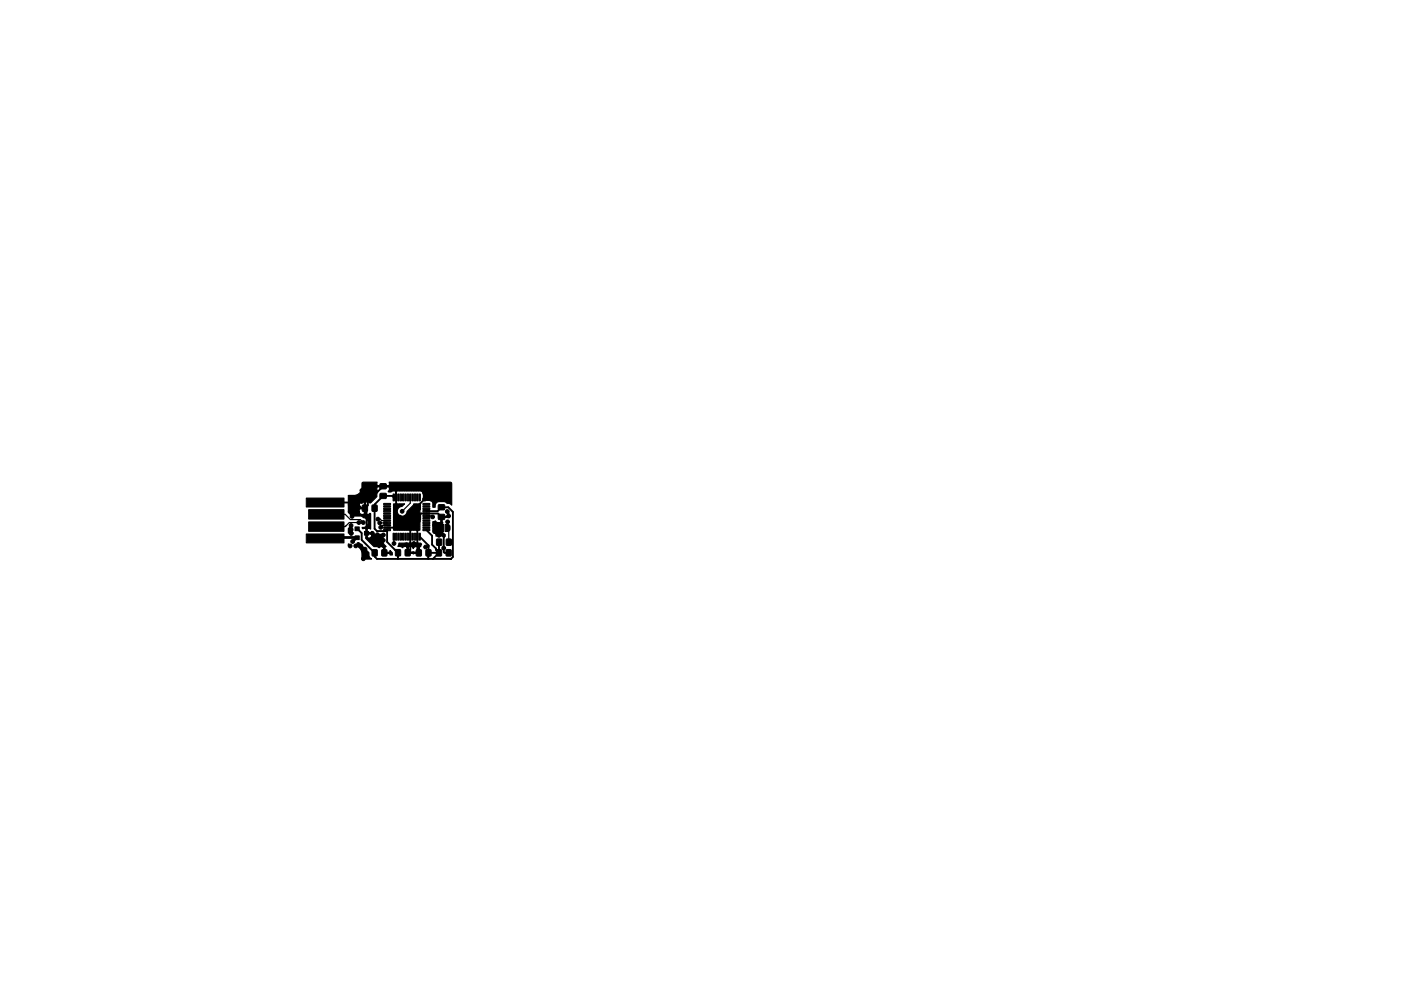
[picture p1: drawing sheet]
<svg xmlns="http://www.w3.org/2000/svg" width="297mm" height="210mm" viewBox="0 0 297 210" stroke-linecap="round" stroke-linejoin="round" font-family="sans-serif">
<g fill="#000" stroke="#000" stroke-width=".21">
<path d="M64.9 113.3h8v1.9h-8zM64.9 105.7h8v1.9h-8zM65.4 108.1h7.5v2h-7.5zM65.4 110.7h7.5v2h-7.5zM75.3 111.8h.9v.8h-.9zM75.3 113.7h.9v.8h-.9zM77.3 112.7h.9v.8h-.9zM76.9 107.2h1v1.3l-1-.1zM78.9 107.2h1v1.3l-1-.1zM78.9 116.7h1.1l-.1 1.2h-1zM80.6 104.7h1.2l.1 1h-1.3zM80.6 102.7l1.2-.1 .1 1.1h-1.3z"/>
<path d="M81 116.7h1v1.2h-1zM81.4 106.8h1.4v.2l-1.4 .1zM81.4 107.3h1.4v.2l-1.4 .1zM81.4 107.8h1.4v.2l-1.4 .1zM81.4 108.3h1.4v.2l-1.4 .1zM81.4 108.8h1.4v.2l-1.4 .1zM81.4 109.3h1.4v.2l-1.4 .1zM81.4 109.8h1.4v.2l-1.4 .1zM81.4 110.3h1.4v.2l-1.4 .1zM81.4 110.8h1.4v.2l-1.4 .1zM81.4 111.3h1.4v.2l-1.4 .1zM81.4 111.8h1.4v.2l-1.4 .1z"/>
<path d="M81.4 112.3h1.4v.2l-1.4 .1zM83.4 104.8l.2 .1v1.4l-.3-.1zM83.4 113.1l.2 .1v1.4l-.3-.1zM83.9 104.8l.2 .1v1.4l-.3-.1zM83.9 113.1l.2 .1v1.4l-.3-.1zM84.4 104.8l.2 .1v1.4l-.3-.1zM84.4 113.1l.2 .1v1.4l-.3-.1zM83.9 116.6l1 .1v1.2h-1zM84.9 104.8l.2 .1v1.4l-.3-.1zM84.9 113.1l.2 .1v1.4l-.3-.1zM85.4 104.8l.2 .1v1.4l-.3-.1zM85.4 113.1l.2 .1v1.4l-.3-.1z"/>
<path d="M85.9 104.8l.2 .1v1.4l-.3-.1zM85.9 113.1l.2 .1v1.4l-.3-.1zM86.4 104.8l.2 .1v1.4l-.3-.1zM86.4 113.1l.2 .1v1.4l-.3-.1zM85.9 116.6l1.1 .1-.1 1.2h-1zM86.9 104.8l.2 .1v1.4l-.3-.1zM86.9 113.1l.2 .1v1.4l-.3-.1zM87.4 104.8l.2 .1v1.4l-.3-.1zM87.4 113.1l.2 .1v1.4l-.3-.1zM87.9 104.8l.2 .1v1.4l-.3-.1zM87.9 113.1l.2 .1v1.4l-.3-.1zM88.4 104.8l.2 .1v1.4l-.3-.1z"/>
<path d="M88.4 113.1l.2 .1v1.4l-.3-.1zM88.9 104.8l.2 .1v1.4l-.3-.1zM88.9 113.1l.2 .1v1.4l-.3-.1zM88.3 116.7h1v1.2h-1zM89.7 112.3h1.4v.2l-1.4 .1zM89.7 111.8h1.4v.2l-1.4 .1zM89.7 111.3h1.4v.2l-1.4 .1zM89.7 110.8h1.4v.2l-1.4 .1zM89.7 110.3h1.4v.2l-1.4 .1zM89.7 109.8h1.4v.2l-1.4 .1zM89.7 109.3h1.4v.2l-1.4 .1zM89.7 108.8h1.4v.2l-1.4 .1z"/>
<path d="M89.7 108.3h1.4v.2l-1.4 .1zM89.7 107.8h1.4v.2l-1.4 .1zM89.7 107.3h1.4v.2l-1.4 .1zM89.7 106.8h1.4v.2l-1.4 .1zM90.3 116.7h1.1l-.1 1.2h-1zM92.6 116.7h1v1.2h-1zM92.6 114.4h1v1.3l-1-.1zM93.2 111.4l.9-.1v1.5l-.6-.1-.3-.2-.1-.8zM93 109.2h1.2v1h-1.2zM93 107.1h1.2v1h-1.2zM94.4 111.3h.6l.4 .2v.9l-.3 .3-.7 .1zM94.6 116.7h1v1.2h-1z"/>
<path d="M94.6 114.4h1.1l-.1 1.3-1-.1z"/>
<circle cx="74.2" cy="115.8" r=".4"/>
<circle cx="74.4" cy="111.5" r=".4"/>
<circle cx="74.5" cy="112.4" r=".4"/>
<circle cx="74.5" cy="113.2" r=".4"/>
<circle cx="74.5" cy="105.5" r=".4"/>
<circle cx="74.5" cy="107.4" r=".4"/>
<circle cx="74.6" cy="108.5" r=".4"/>
<circle cx="74.6" cy="109.6" r=".4"/>
<circle cx="74.8" cy="114.9" r=".4"/>
<circle cx="75.4" cy="115.8" r=".4"/>
<circle cx="75.5" cy="107.7" r=".4"/>
<circle cx="75.5" cy="108.8" r=".4"/>
<circle cx="75.7" cy="105.6" r=".4"/>
<circle cx="76.1" cy="110.9" r=".4"/>
<circle cx="76.5" cy="115.8" r=".4"/>
<circle cx="76.6" cy="106.4" r=".4"/>
<circle cx="76.7" cy="104.1" r=".4"/>
<circle cx="77" cy="110.9" r=".4"/>
<circle cx="77" cy="118.6" r=".4"/>
<circle cx="77.4" cy="116.5" r=".4"/>
<circle cx="77.4" cy="117.5" r=".4"/>
<circle cx="78.9" cy="113.2" r=".4"/>
<circle cx="79.1" cy="114.2" r=".4"/>
<circle cx="79.5" cy="103.1" r=".4"/>
<circle cx="80" cy="114.7" r=".4"/>
<circle cx="80" cy="113.4" r=".4"/>
<circle cx="80.1" cy="110.1" r=".4"/>
<circle cx="80.5" cy="111" r=".4"/>
<circle cx="80.7" cy="111.9" r=".4"/>
<circle cx="81.3" cy="114.6" r=".4"/>
<circle cx="81.3" cy="113.5" r=".4"/>
<circle cx="83.5" cy="115.3" r=".4"/>
<circle cx="83.9" cy="110.4" r=".4"/>
<circle cx="84.8" cy="109.7" r=".4"/>
<circle cx="85.3" cy="108.5" r=".4"/>
<circle cx="85.4" cy="111.9" r=".4"/>
<circle cx="85.5" cy="110.5" r=".4"/>
<circle cx="86.2" cy="115.6" r=".4"/>
<circle cx="86.3" cy="109.8" r=".4"/>
<circle cx="87" cy="110.6" r=".4"/>
<circle cx="87.7" cy="115.3" r=".4"/>
<circle cx="87.8" cy="109.8" r=".4"/>
<circle cx="88.7" cy="110.6" r=".4"/>
<circle cx="90" cy="104.6" r=".4"/>
<circle cx="90" cy="105.9" r=".4"/>
<circle cx="90.2" cy="116.1" r=".4"/>
<circle cx="91.3" cy="105.9" r=".4"/>
<circle cx="91.4" cy="104.6" r=".4"/>
<circle cx="91.7" cy="109.7" r=".4"/>
<circle cx="92.2" cy="111.4" r=".4"/>
<circle cx="92.2" cy="112.8" r=".4"/>
<circle cx="93.1" cy="113.6" r=".4"/>
<circle cx="94.1" cy="116.3" r=".4"/>
<circle cx="94.8" cy="108.5" r=".4"/>
<circle cx="94.9" cy="110.7" r=".4"/>
<circle cx="95.1" cy="109.5" r=".4"/>
</g>
<g fill="none" stroke="#000" stroke-width=".4">
<path d="M68.9 106.6h6.6M74.4 111.5l.1 1.7M74.5 113.2h.1M74.5 105.5l1.2 .1-.2 1M74.5 107.4h.7l.3 .3M74.6 108.5h.6l.3 .3M75.5 106.6l1.2 1.2h.7M75.7 112.2h.1M75.8 112.2l.9 .9v1.4l2.7 2.8v.8l.5 .5h15.7M76.7 104.1l-.1 2.3M77.4 107.8l.3 .4v5.7l1.8 1.8h1.4l.6 .6v1M77.4 116.5v1"/>
<path d="M77.7 113.1h1.2M78.9 113.1v.1M79.5 103.1l1.7 .1M80 113.4l1.3 .1M81.2 103.2h2l.8 .8v4.9l.8 .8-.7 .7h-.2M81.2 103.2l-3.2 3.2v.8l-.6 .6M81.3 114.6l-1.3 .1M83.5 105.5l-.3-.3h-2l-1.8 1.8v5.2l.5 .5h2l.2-.2v2.5l1.6 1.6M83.7 116.6h.1M83.8 116.6l.6 .7v1.3M84 104.7h.1M84.4 118.1h.1"/>
<path d="M85.4 111.9l-3.3 .1M86.2 115.6l.2 .2v1.5M86.3 109.8l-.8 .7M86.4 117.3h2.4M87 110.6v6.1l-.6 .6M87 110.6h.1M88.8 117.3l-.3-.3v-6.2l.6-.6v-1.1l.2-.1h3.6l.7 .7v3.2l.5 .4v3.8l.2 .2h.8M89 113.9l1.8 1.8v2.9M90 104.6h1.4M90.4 108.5h2.4l.8-.9h1.4l1 1v9.6l-.4 .3M90.4 112.5l1.2 1.2v1.8l1.5 1.8M90.8 117.3h2.3"/>
<path d="M90.8 116l-.6 .1M91.3 105.9h-1.3l-.9 1v1.1l-1.3 1.3v.5l-.7 .8M92.2 111.4l.6 .6h.8M92.2 112.8l.9 .8M93.1 117.3l-1.3 1.3M93.1 115v2.3M94.1 116.3h.1M95.1 109.5l-.2 .2h-1.3M95.6 118.5v.1"/>
</g>
<path d="M69.2 109.1h4l1.1 1.1h2.1l.6 .7M73.4 111.5h.1M76.1 110.9h-2l-.9 .8h-4M80.1 110.1h.5l.3 .4h1.2M80.5 111h.1M80.5 111h1.5M82.1 111.5h-.9l-.5 .4M83.5 113.9v1.4M87 105.5v1.3l-1.7 1.7M90.4 109.5h1.1l.2 .2M94.9 110.7v1.3l.2 .2v2.8" fill="none" stroke="#000" stroke-width=".25"/>
<path d="M68.9 114h6.8M75.6 114.1l-.8 .8" fill="none" stroke="#000" stroke-width=".6"/>
<path d="M73.9 115.4l.3 .4h-.3zM73.9 112.1l.5-.5h.3l-.1 1.1 .3 .4h-1zM75.8 115.1h.3l2.1 2.2 .1 .8 .5 .5-2-.1-.1-1.3-.2-.6-.6-.6-.6-.2zM73.9 105.1h1.4l.9-.4 .4-.7 .2-1.5 .2-.2h3l-.1 .6 .2 .1h2.3l.2-.1-.1-.6 13.1 .1 .2 .2v4.6l-.4-.4h-.6l-.6-.4h-1.1a.95 .95 0 0 0-.8 1.2h-.5v-.4a.76 .76 0 0 0-.7-1h-1.3v-1.3a1.01 1.01 0 0 0-1.4-.7h-4.2l-.2 .1-.6-.1-1 .2-.1-.1 .3-.6-.2-.4h-2.3l-.2 .2v.4a.49 .49 0 0 1 0 .8v.7l-1.2 1.2-.2 .2-.4-.3h-.4l-.2 .1v2.4l.4 .2 .6-.3 .1 .1v3.3l-.4-.2-.4 .2v.7h.8l.2-.3 .8 .7 1.6 .1 .1 1.6 .6 .9-.3 .1v1.1h.9l.2-.4 .5 .5v.4h-.5l-.2-.3h-1.1v-1.3l-.2-.1h-.4a.48 .48 0 0 1-.9 0h-.6l-1.8-1.8 .1-.9h.2v.7a.55 .55 0 0 0 .8 0 .55 .55 0 0 0 0-.7h-1v-1l-.2-.2-.5 .1-.1-.2 .1-.1a1.09 1.09 0 0 0 1.2-1.1 1.09 1.09 0 0 0-1.1-1.1l-.5-.2h-1.9l-.7-.8v-.2h2.3v.1a.65 .65 0 0 0 1 .4v-1.1h-.9l-.1 .2v.4h-2.3v-1.4h2.3v.4l.1 .2h.9v-1.1l-.1-.1a.71 .71 0 0 0-.9 .6h-2.3zM83.4 106.9l.6-.1 .2 .1h1.6l-.6 .5a1.04 1.04 0 0 0-1 1.1 1.04 1.04 0 0 0 1.1 1 1.04 1.04 0 0 0 1-1l1.2-1.2a.5 .5 0 0 1 .8-.4h.3a.33 .33 0 0 1 .4 0 .33 .33 0 0 1 0 .5v1.4l.2 .2-.2 .1v2.9a.3 .3 0 0 1 0 .3 .3 .3 0 0 1-.2 .2l-.3 .1-.2-.1h-1.1l-.2 .1-.2-.1h-2.9a.3 .3 0 0 1-.3 0 .3 .3 0 0 1-.2-.3l-.1-.2 .1-.2zM84.6 115.2h2.2l.2-.1 .2 .1h1.1l.2-.1 .7 .1 .2 .3-.2 .5-.3 .1v1.3h-1.2l-.1 .1-.1-.1h-1.2v-1.3h.3v1l1-.1 .1 .2h1v-1.1a.65 .65 0 0 0-1.1 .3 .65 .65 0 0 0-1-.3l-.9-.2a.48 .48 0 0 1-.8 .1l-.5-.1zM94.1 116l-.1 .2zM95 117.2l.2-.1v.3h-.2zM91.7 110.7h.1a.69 .69 0 0 1 1 .2h.5l.2-.2v-1.2h1.3l.1-.1-.2-.9 .5 .5v.7l-1.5 .1v.9l.2 .2-.1 1.9a.63 .63 0 0 0 .6 .6v.4l-.3 .2-.5-.3-1.2 .1-.1-.6-.5-.6z" fill="#000" stroke="#000" stroke-width=".25"/>
</svg>
